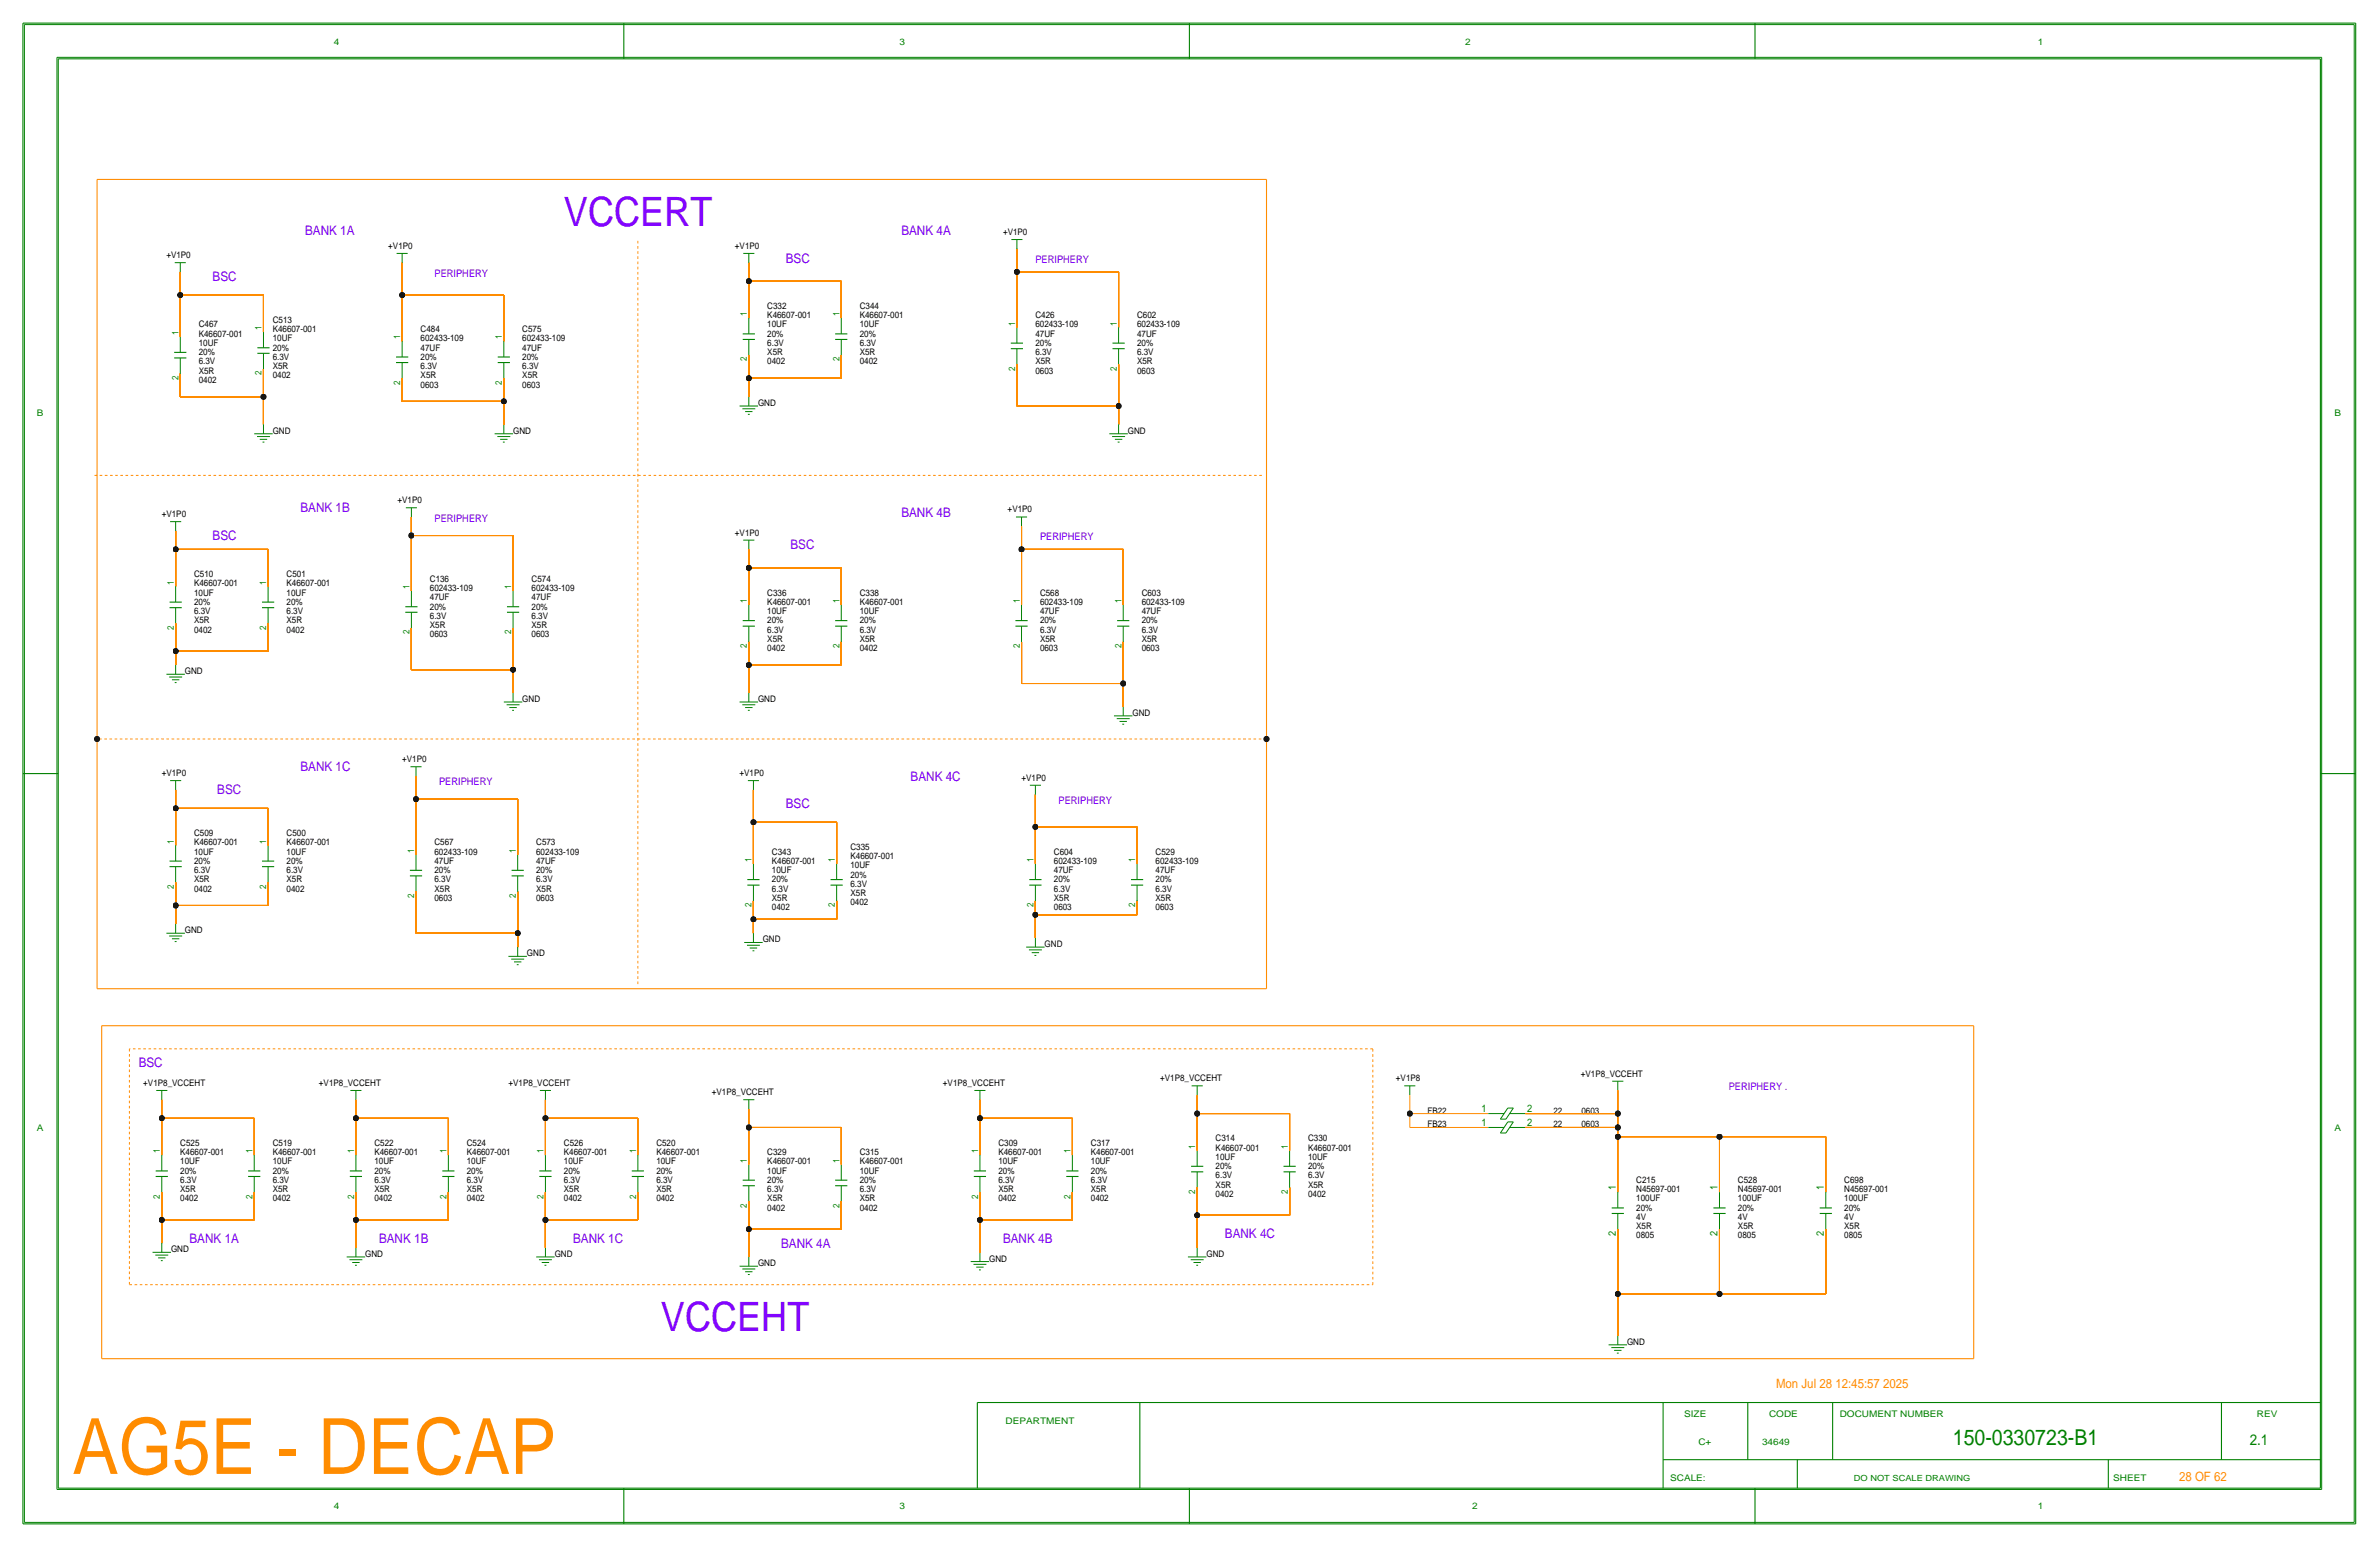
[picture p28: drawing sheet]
<svg xmlns="http://www.w3.org/2000/svg" width="654mm" height="425mm" viewBox="0 0 654 425" stroke-linecap="round" stroke-linejoin="round" font-family="sans-serif">
<defs><g id="words">
<text font-size="21.3" x="19.9" y="404.8">AG5E - DECAP</text>
<g font-size="11.1">
<text x="154.9" y="62">VCCERT</text>
<text x="181.6" y="365.5">VCCEHT</text>
</g>
<text font-size="6" x="536.5" y="397">150-0330723-B1</text>
<text font-size="4.1" x="618.1" y="397">2.1</text>
<g font-size="3.6">
<text x="83.8" y="64.5">BANK 1A</text>
<text x="247.6" y="64.5">BANK 4A</text>
<text x="58.4" y="77.2">BSC</text>
<text x="215.9" y="72.1">BSC</text>
<text x="82.5" y="140.7">BANK 1B</text>
<text x="247.6" y="142">BANK 4B</text>
<text x="58.4" y="148.3">BSC</text>
<text x="217.2" y="150.9">BSC</text>
<text x="82.5" y="211.8">BANK 1C</text>
<text x="250.2" y="214.4">BANK 4C</text>
<text x="59.7" y="218.2">BSC</text>
<text x="215.9" y="222">BSC</text>
<text x="38.1" y="293.1">BSC</text>
<text x="52.1" y="341.4">BANK 1A</text>
<text x="104.1" y="341.4">BANK 1B</text>
<text x="157.5" y="341.4">BANK 1C</text>
<text x="275.6" y="341.4">BANK 4B</text>
<text x="336.5" y="340.1">BANK 4C</text>
<text x="214.6" y="342.6">BANK 4A</text>
</g>
<g font-size="3.5">
<text x="488" y="381.3">Mon Jul 28 12:45:57 2025</text>
<text x="598.7" y="406.8">28 OF 62</text>
</g>
<g font-size="2.9">
<text x="119.4" y="75.9">PERIPHERY</text>
<text x="284.5" y="72.1">PERIPHERY</text>
<text x="119.4" y="143.3">PERIPHERY</text>
<text x="285.8" y="148.3">PERIPHERY</text>
<text x="120.6" y="215.6">PERIPHERY</text>
<text x="290.8" y="220.7">PERIPHERY</text>
<text x="475" y="299.5">PERIPHERY .</text>
<text x="407" y="305.3">1</text>
<text x="419.6" y="305.3">2</text>
<text x="407" y="309.1">1</text>
<text x="419.6" y="309.1">2</text>
<text x="444" y="326.9" transform="rotate(-90 444 326.9)">1</text>
<text x="471.9" y="326.9" transform="rotate(-90 471.9 326.9)">1</text>
<text x="501.1" y="326.9" transform="rotate(-90 501.1 326.9)">1</text>
<text x="444" y="339.5" transform="rotate(-90 444 339.5)">2</text>
<text x="471.9" y="339.5" transform="rotate(-90 471.9 339.5)">2</text>
<text x="501.1" y="339.5" transform="rotate(-90 501.1 339.5)">2</text>
</g>
<g font-size="2.5" fill="#008000">
<text x="91.7" y="12.2">4</text>
<text x="110" y="93.2" transform="rotate(-90 110 93.2)">1</text>
<text x="49" y="104.4" transform="rotate(-90 49 104.4)">2</text>
<text x="71.9" y="103.1" transform="rotate(-90 71.9 103.1)">2</text>
<text x="110" y="105.6" transform="rotate(-90 110 105.6)">2</text>
<text x="137.9" y="105.6" transform="rotate(-90 137.9 105.6)">2</text>
<text x="112.5" y="161.8" transform="rotate(-90 112.5 161.8)">1</text>
<text x="140.5" y="161.8" transform="rotate(-90 140.5 161.8)">1</text>
<text x="47.8" y="172.9" transform="rotate(-90 47.8 172.9)">2</text>
<text x="73.2" y="172.9" transform="rotate(-90 73.2 172.9)">2</text>
<text x="112.5" y="174.2" transform="rotate(-90 112.5 174.2)">2</text>
<text x="140.5" y="174.2" transform="rotate(-90 140.5 174.2)">2</text>
<text x="205.2" y="178" transform="rotate(-90 205.2 178)">2</text>
<text x="230.6" y="178" transform="rotate(-90 230.6 178)">2</text>
<text x="47.8" y="231.6" transform="rotate(-90 47.8 231.6)">1</text>
<text x="73.2" y="231.6" transform="rotate(-90 73.2 231.6)">1</text>
<text x="113.8" y="234.2" transform="rotate(-90 113.8 234.2)">1</text>
<text x="141.7" y="234.2" transform="rotate(-90 141.7 234.2)">1</text>
<text x="206.5" y="236.7" transform="rotate(-90 206.5 236.7)">1</text>
<text x="229.4" y="236.7" transform="rotate(-90 229.4 236.7)">1</text>
<text x="284" y="236.7" transform="rotate(-90 284 236.7)">1</text>
<text x="311.9" y="236.7" transform="rotate(-90 311.9 236.7)">1</text>
<text x="47.8" y="244.1" transform="rotate(-90 47.8 244.1)">2</text>
<text x="73.2" y="244.1" transform="rotate(-90 73.2 244.1)">2</text>
<text x="113.8" y="246.6" transform="rotate(-90 113.8 246.6)">2</text>
<text x="141.7" y="246.6" transform="rotate(-90 141.7 246.6)">2</text>
<text x="206.5" y="249.1" transform="rotate(-90 206.5 249.1)">2</text>
<text x="229.4" y="249.1" transform="rotate(-90 229.4 249.1)">2</text>
<text x="284" y="249.1" transform="rotate(-90 284 249.1)">2</text>
<text x="311.9" y="249.1" transform="rotate(-90 311.9 249.1)">2</text>
<text x="43.9" y="316.7" transform="rotate(-90 43.9 316.7)">1</text>
<text x="69.3" y="316.7" transform="rotate(-90 69.3 316.7)">1</text>
<text x="97.3" y="316.7" transform="rotate(-90 97.3 316.7)">1</text>
<text x="122.7" y="316.7" transform="rotate(-90 122.7 316.7)">1</text>
<text x="149.4" y="316.7" transform="rotate(-90 149.4 316.7)">1</text>
<text x="174.8" y="316.7" transform="rotate(-90 174.8 316.7)">1</text>
<text x="268.7" y="316.7" transform="rotate(-90 268.7 316.7)">1</text>
<text x="294.1" y="316.7" transform="rotate(-90 294.1 316.7)">1</text>
<text x="328.4" y="315.5" transform="rotate(-90 328.4 315.5)">1</text>
<text x="353.8" y="315.5" transform="rotate(-90 353.8 315.5)">1</text>
<text x="205.2" y="319.3" transform="rotate(-90 205.2 319.3)">1</text>
<text x="230.6" y="319.3" transform="rotate(-90 230.6 319.3)">1</text>
<text x="43.9" y="329.1" transform="rotate(-90 43.9 329.1)">2</text>
<text x="69.3" y="329.1" transform="rotate(-90 69.3 329.1)">2</text>
<text x="97.3" y="329.1" transform="rotate(-90 97.3 329.1)">2</text>
<text x="122.7" y="329.1" transform="rotate(-90 122.7 329.1)">2</text>
<text x="149.4" y="329.1" transform="rotate(-90 149.4 329.1)">2</text>
<text x="174.8" y="329.1" transform="rotate(-90 174.8 329.1)">2</text>
<text x="268.7" y="329.1" transform="rotate(-90 268.7 329.1)">2</text>
<text x="294.1" y="329.1" transform="rotate(-90 294.1 329.1)">2</text>
<text x="328.4" y="327.9" transform="rotate(-90 328.4 327.9)">2</text>
<text x="353.8" y="327.9" transform="rotate(-90 353.8 327.9)">2</text>
<text x="205.2" y="331.7" transform="rotate(-90 205.2 331.7)">2</text>
<text x="230.6" y="331.7" transform="rotate(-90 230.6 331.7)">2</text>
</g>
<g font-size="2.5">
<text x="247.1" y="12.2">3</text>
<text x="402.5" y="12.2">2</text>
<text x="559.9" y="12.2">1</text>
<text x="275.6" y="64.5">+V1P0</text>
<text x="45.7" y="70.9">+V1P0</text>
<text x="106.7" y="68.3">+V1P0</text>
<text x="201.9" y="68.3">+V1P0</text>
<text x="54.6" y="89.9">C467</text>
<text x="74.9" y="88.6">C513</text>
<text x="205.2" y="86.9" transform="rotate(-90 205.2 86.9)">1</text>
<text x="210.8" y="87.4">K46607-001</text>
<text x="210.8" y="89.9">10UF</text>
<text x="210.8" y="84.8">C332</text>
<text x="230.6" y="86.9" transform="rotate(-90 230.6 86.9)">1</text>
<text x="236.2" y="87.4">K46607-001</text>
<text x="236.2" y="84.8">C344</text>
<text x="236.2" y="89.9">10UF</text>
<text x="278.9" y="89.4" transform="rotate(-90 278.9 89.4)">1</text>
<text x="284.5" y="89.9">602433-109</text>
<text x="284.5" y="87.4">C426</text>
<text x="306.8" y="89.4" transform="rotate(-90 306.8 89.4)">1</text>
<text x="312.4" y="87.4">C602</text>
<text x="312.4" y="89.9">602433-109</text>
<text x="49" y="91.9" transform="rotate(-90 49 91.9)">1</text>
<text x="54.6" y="92.5">K46607-001</text>
<text x="54.6" y="95">10UF</text>
<text x="71.9" y="90.7" transform="rotate(-90 71.9 90.7)">1</text>
<text x="74.9" y="91.2">K46607-001</text>
<text x="74.9" y="93.7">10UF</text>
<text x="115.6" y="93.7">602433-109</text>
<text x="115.6" y="91.2">C484</text>
<text x="137.9" y="93.2" transform="rotate(-90 137.9 93.2)">1</text>
<text x="143.5" y="91.2">C575</text>
<text x="143.5" y="93.7">602433-109</text>
<text x="210.8" y="95">6.3V</text>
<text x="210.8" y="92.5">20%</text>
<text x="236.2" y="95">6.3V</text>
<text x="236.2" y="92.5">20%</text>
<text x="284.5" y="92.5">47UF</text>
<text x="284.5" y="95">20%</text>
<text x="312.4" y="92.5">47UF</text>
<text x="312.4" y="95">20%</text>
<text x="54.6" y="100.1">6.3V</text>
<text x="54.6" y="97.5">20%</text>
<text x="74.9" y="101.3">X5R</text>
<text x="74.9" y="98.8">6.3V</text>
<text x="74.9" y="96.3">20%</text>
<text x="115.6" y="101.3">6.3V</text>
<text x="115.6" y="96.3">47UF</text>
<text x="115.6" y="98.8">20%</text>
<text x="143.5" y="101.3">6.3V</text>
<text x="143.5" y="96.3">47UF</text>
<text x="143.5" y="98.8">20%</text>
<text x="205.2" y="99.3" transform="rotate(-90 205.2 99.3)">2</text>
<text x="210.8" y="97.5">X5R</text>
<text x="210.8" y="100.1">0402</text>
<text x="230.6" y="99.3" transform="rotate(-90 230.6 99.3)">2</text>
<text x="236.2" y="97.5">X5R</text>
<text x="236.2" y="100.1">0402</text>
<text x="278.9" y="101.8" transform="rotate(-90 278.9 101.8)">2</text>
<text x="284.5" y="97.5">6.3V</text>
<text x="284.5" y="100.1">X5R</text>
<text x="306.8" y="101.8" transform="rotate(-90 306.8 101.8)">2</text>
<text x="312.4" y="97.5">6.3V</text>
<text x="312.4" y="100.1">X5R</text>
<text x="54.6" y="102.6">X5R</text>
<text x="54.6" y="105.2">0402</text>
<text x="74.9" y="103.9">0402</text>
<text x="115.6" y="103.9">X5R</text>
<text x="115.6" y="106.4">0603</text>
<text x="143.5" y="103.9">X5R</text>
<text x="143.5" y="106.4">0603</text>
<text x="284.5" y="102.6">0603</text>
<text x="312.4" y="102.6">0603</text>
<text x="208.3" y="111.5">GND</text>
<text x="10.2" y="114.3">B</text>
<text x="74.9" y="119.1">GND</text>
<text x="141" y="119.1">GND</text>
<text x="309.9" y="119.1">GND</text>
<text x="641.4" y="114.3">B</text>
<text x="44.5" y="142">+V1P0</text>
<text x="109.2" y="138.2">+V1P0</text>
<text x="276.9" y="140.7">+V1P0</text>
<text x="201.9" y="147.1">+V1P0</text>
<text x="47.8" y="160.5" transform="rotate(-90 47.8 160.5)">1</text>
<text x="53.3" y="161">K46607-001</text>
<text x="53.3" y="158.5">C510</text>
<text x="73.2" y="160.5" transform="rotate(-90 73.2 160.5)">1</text>
<text x="78.7" y="161">K46607-001</text>
<text x="78.7" y="158.5">C501</text>
<text x="118.1" y="159.8">C136</text>
<text x="146" y="159.8">C574</text>
<text x="53.3" y="163.6">10UF</text>
<text x="53.3" y="166.1">20%</text>
<text x="78.7" y="163.6">10UF</text>
<text x="78.7" y="166.1">20%</text>
<text x="118.1" y="164.8">47UF</text>
<text x="118.1" y="162.3">602433-109</text>
<text x="118.1" y="167.4">20%</text>
<text x="146" y="162.3">602433-109</text>
<text x="146" y="164.8">47UF</text>
<text x="146.1" y="167.4">20%</text>
<text x="205.2" y="165.6" transform="rotate(-90 205.2 165.6)">1</text>
<text x="210.8" y="166.1">K46607-001</text>
<text x="210.8" y="163.6">C336</text>
<text x="230.6" y="165.6" transform="rotate(-90 230.6 165.6)">1</text>
<text x="236.2" y="166.1">K46607-001</text>
<text x="236.2" y="163.6">C338</text>
<text x="280.2" y="165.6" transform="rotate(-90 280.2 165.6)">1</text>
<text x="285.8" y="163.6">C568</text>
<text x="285.8" y="166.1">602433-109</text>
<text x="308.1" y="165.6" transform="rotate(-90 308.1 165.6)">1</text>
<text x="313.7" y="166.1">602433-109</text>
<text x="313.7" y="163.6">C603</text>
<text x="53.3" y="171.2">X5R</text>
<text x="53.3" y="173.7">0402</text>
<text x="53.3" y="168.7">6.3V</text>
<text x="78.7" y="171.2">X5R</text>
<text x="78.7" y="173.7">0402</text>
<text x="78.7" y="168.7">6.3V</text>
<text x="118.1" y="169.9">6.3V</text>
<text x="118.1" y="172.5">X5R</text>
<text x="146" y="169.9">6.3V</text>
<text x="146" y="172.5">X5R</text>
<text x="210.8" y="168.7">10UF</text>
<text x="210.8" y="173.7">6.3V</text>
<text x="210.8" y="171.2">20%</text>
<text x="236.2" y="168.7">10UF</text>
<text x="236.2" y="173.7">6.3V</text>
<text x="236.2" y="171.2">20%</text>
<text x="285.7" y="173.7">6.3V</text>
<text x="285.8" y="168.7">47UF</text>
<text x="285.8" y="171.2">20%</text>
<text x="313.7" y="173.7">6.3V</text>
<text x="313.7" y="168.7">47UF</text>
<text x="313.7" y="171.2">20%</text>
<text x="118.1" y="175">0603</text>
<text x="146" y="175">0603</text>
<text x="210.8" y="176.3">X5R</text>
<text x="210.8" y="178.8">0402</text>
<text x="236.2" y="176.3">X5R</text>
<text x="236.2" y="178.8">0402</text>
<text x="280.2" y="178" transform="rotate(-90 280.2 178)">2</text>
<text x="285.8" y="178.8">0603</text>
<text x="285.8" y="176.3">X5R</text>
<text x="308.1" y="178" transform="rotate(-90 308.1 178)">2</text>
<text x="313.7" y="178.8">0603</text>
<text x="313.7" y="176.3">X5R</text>
<text x="50.8" y="185.2">GND</text>
<text x="143.5" y="192.8">GND</text>
<text x="208.3" y="192.8">GND</text>
<text x="311.2" y="196.6">GND</text>
<text x="110.5" y="209.3">+V1P0</text>
<text x="44.5" y="213.1">+V1P0</text>
<text x="203.2" y="213.1">+V1P0</text>
<text x="280.7" y="214.4">+V1P0</text>
<text x="53.3" y="232.2">K46607-001</text>
<text x="53.3" y="229.6">C509</text>
<text x="78.7" y="232.2">K46607-001</text>
<text x="78.7" y="229.6">C500</text>
<text x="119.4" y="232.2">C567</text>
<text x="147.3" y="232.2">C573</text>
<text x="233.7" y="233.4">C335</text>
<text x="53.3" y="234.7">10UF</text>
<text x="53.3" y="239.8">6.3V</text>
<text x="53.3" y="237.2">20%</text>
<text x="78.7" y="234.7">10UF</text>
<text x="78.7" y="239.8">6.3V</text>
<text x="78.7" y="237.2">20%</text>
<text x="119.4" y="234.7">602433-109</text>
<text x="119.4" y="237.2">47UF</text>
<text x="119.4" y="239.8">20%</text>
<text x="147.3" y="234.7">602433-109</text>
<text x="147.3" y="237.2">47UF</text>
<text x="147.3" y="239.8">20%</text>
<text x="212.1" y="237.2">K46607-001</text>
<text x="212.1" y="239.8">10UF</text>
<text x="212.1" y="234.7">C343</text>
<text x="233.7" y="236">K46607-001</text>
<text x="233.7" y="238.5">10UF</text>
<text x="289.6" y="237.2">602433-109</text>
<text x="289.6" y="239.8">47UF</text>
<text x="289.6" y="234.7">C604</text>
<text x="317.5" y="237.2">602433-109</text>
<text x="317.5" y="239.8">47UF</text>
<text x="317.5" y="234.7">C529</text>
<text x="53.3" y="242.3">X5R</text>
<text x="53.3" y="244.9">0402</text>
<text x="78.7" y="242.3">X5R</text>
<text x="78.7" y="244.9">0402</text>
<text x="119.4" y="242.3">6.3V</text>
<text x="119.4" y="244.9">X5R</text>
<text x="147.3" y="242.3">6.3V</text>
<text x="147.3" y="244.9">X5R</text>
<text x="212.1" y="244.9">6.3V</text>
<text x="212.1" y="242.3">20%</text>
<text x="233.7" y="243.6">6.3V</text>
<text x="233.7" y="241">20%</text>
<text x="289.6" y="242.3">20%</text>
<text x="289.6" y="244.9">6.3V</text>
<text x="317.5" y="244.9">6.3V</text>
<text x="317.5" y="242.3">20%</text>
<text x="119.4" y="247.4">0603</text>
<text x="147.3" y="247.4">0603</text>
<text x="212.1" y="247.4">X5R</text>
<text x="212.1" y="249.9">0402</text>
<text x="233.7" y="246.1">X5R</text>
<text x="233.7" y="248.7">0402</text>
<text x="289.6" y="249.9">0603</text>
<text x="289.6" y="247.4">X5R</text>
<text x="317.5" y="249.9">0603</text>
<text x="317.5" y="247.4">X5R</text>
<text x="50.8" y="256.3">GND</text>
<text x="144.8" y="262.6">GND</text>
<text x="209.6" y="258.8">GND</text>
<text x="287" y="260.1">GND</text>
<text x="39.4" y="298.2">+V1P8_VCCEHT</text>
<text x="87.6" y="298.2">+V1P8_VCCEHT</text>
<text x="139.7" y="298.2">+V1P8_VCCEHT</text>
<text x="259.1" y="298.2">+V1P8_VCCEHT</text>
<text x="318.8" y="296.9">+V1P8_VCCEHT</text>
<text x="383.5" y="296.9">+V1P8</text>
<text x="434.3" y="295.7">+V1P8_VCCEHT</text>
<text x="195.6" y="300.7">+V1P8_VCCEHT</text>
<text x="392.2" y="305.8">FB22</text>
<text x="426.8" y="305.8">22</text>
<text x="434.5" y="305.8">0603</text>
<text x="10.2" y="310.6">A</text>
<text x="392.2" y="309.6">FB23</text>
<text x="426.8" y="309.6">22</text>
<text x="434.5" y="309.6">0603</text>
<text x="641.4" y="310.6">A</text>
<text x="49.5" y="317.2">K46607-001</text>
<text x="49.5" y="314.7">C525</text>
<text x="74.9" y="317.2">K46607-001</text>
<text x="74.9" y="314.7">C519</text>
<text x="102.9" y="317.2">K46607-001</text>
<text x="102.9" y="314.7">C522</text>
<text x="128.3" y="317.2">K46607-001</text>
<text x="128.3" y="314.7">C524</text>
<text x="154.9" y="317.2">K46607-001</text>
<text x="154.9" y="314.7">C526</text>
<text x="180.3" y="317.2">K46607-001</text>
<text x="180.3" y="314.7">C520</text>
<text x="210.8" y="317.2">C329</text>
<text x="236.2" y="317.2">C315</text>
<text x="274.3" y="317.2">K46607-001</text>
<text x="274.3" y="314.7">C309</text>
<text x="299.7" y="317.2">K46607-001</text>
<text x="299.7" y="314.7">C317</text>
<text x="334" y="316">K46607-001</text>
<text x="334" y="313.4">C314</text>
<text x="359.4" y="316">K46607-001</text>
<text x="359.4" y="313.4">C330</text>
<text x="49.5" y="319.8">10UF</text>
<text x="49.5" y="322.3">20%</text>
<text x="74.9" y="319.8">10UF</text>
<text x="74.9" y="322.3">20%</text>
<text x="102.9" y="319.8">10UF</text>
<text x="102.9" y="322.3">20%</text>
<text x="128.3" y="319.8">10UF</text>
<text x="128.3" y="322.3">20%</text>
<text x="154.9" y="319.8">10UF</text>
<text x="154.9" y="322.3">20%</text>
<text x="180.3" y="319.8">10UF</text>
<text x="180.3" y="322.3">20%</text>
<text x="210.8" y="319.8">K46607-001</text>
<text x="210.8" y="322.3">10UF</text>
<text x="236.2" y="319.8">K46607-001</text>
<text x="236.2" y="322.3">10UF</text>
<text x="274.3" y="319.8">10UF</text>
<text x="274.3" y="322.3">20%</text>
<text x="299.7" y="319.8">10UF</text>
<text x="299.7" y="322.3">20%</text>
<text x="334" y="318.5">10UF</text>
<text x="334" y="323.6">6.3V</text>
<text x="334" y="321.1">20%</text>
<text x="359.4" y="318.5">10UF</text>
<text x="359.4" y="323.6">6.3V</text>
<text x="359.4" y="321.1">20%</text>
<text x="49.5" y="327.4">X5R</text>
<text x="49.5" y="329.9">0402</text>
<text x="49.5" y="324.9">6.3V</text>
<text x="74.9" y="327.4">X5R</text>
<text x="74.9" y="329.9">0402</text>
<text x="74.9" y="324.9">6.3V</text>
<text x="102.9" y="327.4">X5R</text>
<text x="102.9" y="329.9">0402</text>
<text x="102.9" y="324.9">6.3V</text>
<text x="128.3" y="327.4">X5R</text>
<text x="128.3" y="329.9">0402</text>
<text x="128.3" y="324.9">6.3V</text>
<text x="154.9" y="327.4">X5R</text>
<text x="154.9" y="329.9">0402</text>
<text x="154.9" y="324.9">6.3V</text>
<text x="180.3" y="327.4">X5R</text>
<text x="180.3" y="329.9">0402</text>
<text x="180.3" y="324.9">6.3V</text>
<text x="210.8" y="329.9">X5R</text>
<text x="210.8" y="327.4">6.3V</text>
<text x="210.8" y="324.9">20%</text>
<text x="236.2" y="329.9">X5R</text>
<text x="236.2" y="327.4">6.3V</text>
<text x="236.2" y="324.9">20%</text>
<text x="274.3" y="327.4">X5R</text>
<text x="274.3" y="329.9">0402</text>
<text x="274.3" y="324.9">6.3V</text>
<text x="299.7" y="327.4">X5R</text>
<text x="299.7" y="329.9">0402</text>
<text x="299.7" y="324.9">6.3V</text>
<text x="334" y="326.1">X5R</text>
<text x="334" y="328.7">0402</text>
<text x="359.4" y="326.1">X5R</text>
<text x="359.4" y="328.7">0402</text>
<text x="449.6" y="327.4">N45697-001</text>
<text x="449.6" y="329.9">100UF</text>
<text x="449.6" y="324.9">C215</text>
<text x="477.5" y="327.4">N45697-001</text>
<text x="477.5" y="329.9">100UF</text>
<text x="477.5" y="324.9">C528</text>
<text x="506.7" y="327.4">N45697-001</text>
<text x="506.7" y="329.9">100UF</text>
<text x="506.7" y="324.9">C698</text>
<text x="210.8" y="332.5">0402</text>
<text x="236.2" y="332.5">0402</text>
<text x="449.6" y="332.5">20%</text>
<text x="449.6" y="335">4V</text>
<text x="477.5" y="332.5">20%</text>
<text x="477.5" y="335">4V</text>
<text x="506.7" y="332.5">20%</text>
<text x="506.7" y="335">4V</text>
<text x="449.6" y="340.1">0805</text>
<text x="449.6" y="337.6">X5R</text>
<text x="477.5" y="340.1">0805</text>
<text x="477.5" y="337.6">X5R</text>
<text x="506.7" y="340.1">0805</text>
<text x="506.7" y="337.6">X5R</text>
<text x="47" y="343.9">GND</text>
<text x="100.3" y="345.2">GND</text>
<text x="152.4" y="345.2">GND</text>
<text x="208.3" y="347.7">GND</text>
<text x="271.8" y="346.5">GND</text>
<text x="331.5" y="345.2">GND</text>
<text x="447" y="369.3">GND</text>
<text x="462.7" y="389.1">SIZE</text>
<text x="486.1" y="389.1">CODE</text>
<text x="505.5" y="389.1">DOCUMENT NUMBER</text>
<text x="620.1" y="389.1">REV</text>
<text x="276.3" y="391.1">DEPARTMENT</text>
<text x="466.6" y="397">C+</text>
<text x="484.1" y="397">34649</text>
<text x="458.9" y="406.8">SCALE:</text>
<text x="580.6" y="406.8">SHEET</text>
<text x="91.7" y="414.5">4</text>
<text x="247.1" y="414.5">3</text>
<text x="404.5" y="414.5">2</text>
<text x="559.9" y="414.5">1</text>
</g>
<text font-size="2.3" x="509.4" y="406.8">DO NOT SCALE DRAWING</text>
</g></defs>
<!-- layer: Print Layer -->
<g fill="none" stroke="#000" stroke-width=".3">
<path d="M6.3 6.3h640.9zM6.3 6.3v412.2zM16 16.2h621.5zM16 16.2v392.5zM171.4 6.3v9.9zM326.8 6.3v9.9zM482.2 6.3v9.9zM637.5 16.2v392.5zM647.2 6.3v412.2zM26.7 49.3h321.3zM26.7 49.3v153.6zM348 49.3v153.6z"/>
<path d="M47.9 96.8h3.3zM47.9 98.3h3.3zM70.7 95.5h3.4zM70.7 97h3.4zM108.8 98h3.4zM108.8 99.6h3.4zM136.8 98h3.3zM136.8 99.6h3.3zM204.1 91.7h3.3zM204.1 93.2h3.3zM229.5 91.7h3.3zM229.5 93.2h3.3z"/>
<path d="M277.7 94.2h3.4zM277.7 95.8h3.4zM305.7 94.2h3.3zM305.7 95.8h3.3zM46.6 165.4h3.3zM46.6 166.9h3.3zM72 165.4h3.3zM72 166.9h3.3zM111.4 166.6h3.3zM111.4 168.1h3.3zM139.3 166.6h3.3zM139.3 168.1h3.3z"/>
<path d="M204.1 170.4h3.3zM204.1 172h3.3zM229.5 170.4h3.3zM229.5 172h3.3zM279 170.4h3.3zM279 172h3.3zM306.9 170.4h3.4zM306.9 172h3.4zM6.3 212.4h9.7zM26.7 202.9v68.6zM348 202.9v68.6zM637.5 212.4h9.7z"/>
<path d="M46.6 236.5h3.3zM46.6 238h3.3zM72 236.5h3.3zM72 238h3.3zM112.6 239h3.4zM140.6 239h3.3zM112.6 240.5h3.4zM140.6 240.5h3.3zM205.3 241.6h3.4zM205.3 243.1h3.4zM228.2 241.6h3.3zM228.2 243.1h3.3z"/>
<path d="M282.8 241.6h3.4zM282.8 243.1h3.4zM310.7 241.6h3.4zM310.7 243.1h3.4zM26.7 271.5h321.3zM27.9 281.7h514.4zM27.9 281.7v91.4zM542.3 281.7v91.4zM42.8 321.6h3.3zM42.8 323.1h3.3zM68.2 321.6h3.3zM68.2 323.1h3.3z"/>
<path d="M96.1 321.6h3.4zM96.1 323.1h3.4zM121.5 321.6h3.4zM121.5 323.1h3.4zM148.2 321.6h3.3zM148.2 323.1h3.3zM173.6 321.6h3.3zM173.6 323.1h3.3zM204.1 324.1h3.3zM204.1 325.6h3.3zM229.5 324.1h3.3zM229.5 325.6h3.3z"/>
<path d="M267.6 321.6h3.3zM267.6 323.1h3.3zM293 321.6h3.3zM293 323.1h3.3zM327.3 320.3h3.3zM327.3 321.8h3.3zM352.7 320.3h3.3zM352.7 321.8h3.3zM442.8 331.7h3.4zM442.8 333.2h3.4zM470.8 331.7h3.3zM470.8 333.2h3.3z"/>
<path d="M500 331.7h3.3zM500 333.2h3.3zM27.9 373.1h514.4zM268.5 385.2v23.5zM268.5 385.2h369zM313.2 385.2v23.5zM456.9 385.2v23.5zM480.2 385.2v15.7zM503.5 385.2v15.7zM610.4 385.2v15.7zM6.3 418.5h640.9zM16 408.7h621.5z"/>
<path d="M171.4 408.7v9.8zM326.8 408.7v9.8zM456.9 400.9h180.6zM482.2 408.7v9.8zM493.8 400.9v7.8zM579.3 400.9v7.8z"/>
</g>
<path d="M346.7 130.6h-321.3M348 202.9h-321.3M175.3 270.3v-204.5M35.6 288v64.8M377.2 288h-341.6M35.6 352.8h341.6M377.2 352.8v-64.8" fill="none" stroke="#000" stroke-width=".27" stroke-dasharray=".7" stroke-linecap="butt"/>
<g fill="none" stroke="#000" stroke-width=".27">
<path d="M6.7 6.8h640.1zM6.7 6.8v411.3zM15.6 15.7h622.3zM15.6 15.7v393.3zM637.9 15.7v393.3zM646.8 6.8v411.3zM48 72.1h3.1zM49.5 74.7v6.3zM49.5 72.1v2.6zM109 69.6h3zM110.5 69.6v2.5zM110.5 72.1v8.9z"/>
<path d="M204.2 69.6h3.1zM205.7 69.6v2.5zM205.7 77.2h25.4zM205.7 72.1v5.1zM205.7 77.2v10.2zM231.1 77.2v10.2zM277.9 65.8h3zM279.4 65.8v2.5zM279.4 74.7h27.9zM279.4 68.3v6.4zM279.4 74.7v15.2zM307.3 74.7v15.2z"/>
<path d="M49.5 81h22.9zM49.5 81v11.5zM49.5 98.3v4.3zM49.5 92.5v4.3zM72.4 81v10.2zM72.4 97v4.3zM72.4 91.2v4.3zM110.5 99.6v4.3zM110.5 93.7v4.3zM110.5 81h27.9zM110.5 81v12.7zM138.4 81v12.7z"/>
<path d="M138.4 99.6v4.3zM138.4 93.7v4.3zM205.7 93.2v4.3zM205.7 87.4v4.3zM205.7 97.5v6.4zM231.1 93.2v4.3zM231.1 87.4v4.3zM231.1 97.5v6.4zM279.4 95.8v4.3zM279.4 89.9v4.3zM307.3 95.8v4.3zM307.3 89.9v4.3z"/>
<path d="M49.5 109h22.9zM49.5 102.6v6.4zM69.8 119.1h5.1zM70.6 119.9h3.6zM72.4 101.3v7.7zM72.4 109v7.6zM72.4 116.6v2.5zM110.5 110.2h27.9zM110.5 103.9v6.3zM135.9 119.1h5.1zM136.7 119.9h3.5zM138.4 116.6v2.5z"/>
<path d="M138.4 103.9v6.3zM138.4 110.2v6.4zM203.2 111.5h5.1zM204 112.3h3.5zM204.7 113h2.1zM205.5 113.8h.5zM205.7 109v2.5zM205.7 103.9h25.4zM205.7 103.9v5.1zM279.4 111.5h27.9zM279.4 100.1v11.4zM304.8 119.1h5.1z"/>
<path d="M305.6 119.9h3.5zM307.3 116.6v2.5zM307.3 100.1v11.4zM307.3 111.5v5.1zM71.4 120.6h2zM72.1 121.4h.5zM111.5 139.4h3.1zM113 139.4v2.6zM137.4 120.6h2zM138.2 121.4h.5zM306.3 120.6h2.1zM307.1 121.4h.5z"/>
<path d="M46.7 143.3h3.1zM48.3 150.9h25.4zM48.3 145.8v5.1zM48.3 150.9v10.1zM48.3 143.3v2.5zM73.7 150.9v10.1zM113 147.1h28zM113 142v5.1zM113 147.1v15.2zM141 147.1v15.2zM204.2 148.3h3.1zM205.7 148.3v2.6z"/>
<path d="M205.7 156h25.4zM205.7 150.9v5.1zM205.7 156v10.1zM231.1 156v10.1zM279.1 142h3.1zM280.7 144.5v6.4zM280.7 150.9h27.9zM280.7 150.9v15.2zM280.7 142v2.5zM308.6 150.9v15.2zM48.3 178.8h25.4zM48.3 171.2v7.6z"/>
<path d="M48.3 178.8v3.8zM48.3 166.9v4.3zM48.3 161v4.4zM73.7 171.2v7.6zM73.7 166.9v4.3zM73.7 161v4.4zM113 172.5v11.4zM113 168.1v4.4zM113 162.3v4.3zM141 172.5v11.4zM141 168.1v4.4zM141 162.3v4.3z"/>
<path d="M205.7 172v4.3zM205.7 166.1v4.3zM205.7 176.3v6.3zM231.1 172v4.3zM231.1 166.1v4.3zM231.1 176.3v6.3zM280.7 172v4.3zM280.7 166.1v4.3zM280.7 176.3v11.4zM308.6 172v4.3zM308.6 166.1v4.3zM308.6 176.3v11.4z"/>
<path d="M45.7 185.2h5.1zM46.5 185.9h3.5zM47.2 186.7h2.1zM48 187.5h.5zM48.3 182.6v2.6zM113 183.9h28zM138.4 192.8h5.1zM139.2 193.5h3.5zM140 194.3h2zM140.7 195.1h.5zM141 183.9v6.3zM141 190.2v2.6z"/>
<path d="M203.2 192.8h5.1zM204 193.5h3.5zM204.7 194.3h2.1zM205.5 195.1h.5zM205.7 190.2v2.6zM205.7 182.6h25.4zM205.7 182.6v7.6zM280.7 187.7h27.9zM306.1 196.6h5zM306.8 197.4h3.6zM307.6 198.1h2zM308.4 198.9h.5z"/>
<path d="M308.6 194.1v2.5zM308.6 187.7v6.4zM46.7 214.4h3.1zM48.3 216.9v5.1zM48.3 214.4v2.5zM112.8 210.6h3zM114.3 210.6v2.5zM114.3 219.5h27.9zM114.3 213.1v6.4zM114.3 219.5v15.2zM142.2 219.5v15.2zM205.5 214.4h3z"/>
<path d="M207 216.9v8.9zM207 214.4v2.5zM283 215.6h3zM284.5 215.6v2.6zM284.5 218.2v8.9zM48.3 222h25.4zM48.3 222v10.2zM48.3 238v4.3zM48.3 232.2v4.3zM73.7 222v10.2zM73.7 238v4.3zM73.7 232.2v4.3z"/>
<path d="M114.3 234.7v4.3zM142.2 234.7v4.3zM207 237.2v4.4zM207 225.8h22.9zM207 225.8v11.4zM229.9 237.2v4.4zM229.9 225.8v11.4zM284.5 237.2v4.4zM284.5 227.1h27.9zM284.5 227.1v10.1zM312.4 237.2v4.4zM312.4 227.1v10.1z"/>
<path d="M45.7 256.3h5.1zM46.5 257h3.5zM47.2 257.8h2.1zM48 258.6h.5zM48.3 248.7h25.4zM48.3 242.3v6.4zM48.3 248.7v5zM48.3 253.7v2.6zM73.7 242.3v6.4zM114.3 240.5v4.4zM114.3 256.3h27.9zM114.3 244.9v11.4z"/>
<path d="M142.2 240.5v4.4zM142.2 244.9v11.4zM142.2 256.3v3.8zM204.5 258.8h5zM205.2 259.6h3.6zM207 243.1v4.3zM207 256.3v2.5zM207 252.5h22.9zM207 247.4v5.1zM207 252.5v3.8zM229.9 243.1v4.3zM229.9 247.4v5.1z"/>
<path d="M284.5 243.1v4.3zM284.5 257.6v2.5zM284.5 251.2h27.9zM284.5 247.4v3.8zM284.5 251.2v6.4zM312.4 243.1v4.3zM312.4 247.4v3.8zM139.7 262.6h5.1zM140.5 263.4h3.5zM141.2 264.2h2.1zM142 264.9h.5zM142.2 260.1v2.5z"/>
<path d="M206 260.3h2zM206.8 261.1h.5zM281.9 260.1h5.1zM282.7 260.9h3.6zM283.5 261.6h2zM284.2 262.4h.5zM42.9 299.5h3.1zM44.4 299.5v2.5zM96.3 299.5h3zM97.8 299.5v2.5zM148.3 299.5h3.1zM149.9 299.5v2.5z"/>
<path d="M267.7 299.5h3.1zM269.2 299.5v2.5zM327.4 298.2h3.1zM328.9 298.2v2.5zM385.8 298.2h3.1zM387.4 298.2v2.5zM443 296.9h3zM444.5 299.5v6.3zM444.5 296.9v2.6zM44.4 317.2v4.4zM44.4 302v5.1zM44.4 307.1h25.4z"/>
<path d="M44.4 307.1v10.1zM69.8 317.2v4.4zM69.8 307.1v10.1zM97.8 317.2v4.4zM97.8 307.1h25.4zM97.8 302v5.1zM97.8 307.1v10.1zM123.2 317.2v4.4zM123.2 307.1v10.1zM149.9 302v5.1zM149.9 307.1h25.4zM149.9 307.1v10.1z"/>
<path d="M149.9 317.2v4.4zM175.3 307.1v10.1zM175.3 317.2v4.4zM204.2 302h3.1zM205.7 302v2.5zM205.7 319.8v4.3zM205.7 309.6h25.4zM205.7 304.5v5.1zM205.7 309.6v10.2zM231.1 319.8v4.3zM231.1 309.6v10.2zM269.2 317.2v4.4z"/>
<path d="M269.2 302v5.1zM269.2 307.1h25.4zM269.2 307.1v10.1zM294.6 317.2v4.4zM294.6 307.1v10.1zM328.9 316v4.3zM328.9 300.7v5.1zM328.9 305.8h25.4zM328.9 305.8v10.2zM354.3 316v4.3zM354.3 305.8v10.2zM387.3 309.6h21.6z"/>
<path d="M387.3 305.8v3.8zM387.3 300.7v5.1zM387.3 305.8h21.6zM408.9 305.8h4.4zM408.9 309.6h4.4zM412.2 307.3h1.6zM412.2 311.1h1.6zM414.3 304.3h1.5zM414.3 304.3l-2.1 3zM414.3 308.1h1.5zM414.3 308.1l-2.1 3zM414.8 305.8h4.3z"/>
<path d="M414.8 309.6h4.3zM415.8 304.3l-2 3zM415.8 308.1l-2 3zM419.1 309.6h25.4zM419.1 305.8h25.4zM444.5 312.2h27.9zM444.5 309.6v2.6zM444.5 312.2v15.2zM444.5 305.8v3.8zM472.4 312.2h29.2zM472.4 312.2v15.2zM501.6 312.2v15.2z"/>
<path d="M44.4 323.1v4.3zM44.4 335h25.4zM44.4 327.4v7.6zM44.4 335v6.4zM69.8 323.1v4.3zM69.8 327.4v7.6zM97.8 323.1v4.3zM97.8 335h25.4zM97.8 327.4v7.6zM97.8 335v7.6zM123.2 323.1v4.3zM123.2 327.4v7.6z"/>
<path d="M149.9 335h25.4zM149.9 327.4v7.6zM149.9 335v7.6zM149.9 323.1v4.3zM175.3 327.4v7.6zM175.3 323.1v4.3zM205.7 325.6v4.3zM205.7 337.6h25.4zM205.7 329.9v7.7zM205.7 337.6v7.6zM231.1 325.6v4.3zM231.1 329.9v7.7z"/>
<path d="M269.2 323.1v4.3zM269.2 335h25.4zM269.2 327.4v7.6zM269.2 335v8.9zM294.6 323.1v4.3zM294.6 327.4v7.6zM328.9 321.8v4.3zM328.9 333.8h25.4zM328.9 326.1v7.7zM328.9 333.8v8.8zM354.3 321.8v4.3zM354.3 326.1v7.7z"/>
<path d="M444.5 333.2v4.4zM444.5 327.4v4.3zM444.5 337.6v17.7zM472.4 337.6v17.7zM472.4 333.2v4.4zM472.4 327.4v4.3zM501.6 333.2v4.4zM501.6 327.4v4.3zM501.6 337.6v17.7zM41.9 343.9h5.1zM42.7 344.7h3.5zM43.4 345.4h2.1z"/>
<path d="M44.2 346.2h.5zM44.4 341.4v2.5zM95.2 345.2h5.1zM96 345.9h3.6zM96.8 346.7h2zM97.5 347.5h.5zM97.8 342.6v2.6zM147.3 345.2h5.1zM148.1 345.9h3.5zM148.8 346.7h2.1zM149.6 347.5h.5zM149.9 342.6v2.6z"/>
<path d="M203.2 347.7h5.1zM204 348.5h3.5zM204.7 349.2h2.1zM205.5 350h.5zM205.7 345.2v2.5zM266.7 346.5h5.1zM267.5 347.2h3.5zM268.2 348h2.1zM269 348.7h.5zM269.2 343.9v2.6zM326.4 345.2h5.1zM327.2 345.9h3.5z"/>
<path d="M327.9 346.7h2zM328.7 347.5h.5zM328.9 342.6v2.6zM444.5 355.3h27.9zM444.5 355.3v11.5zM472.4 355.3h29.2zM442 369.3h5zM442.7 370.1h3.6zM443.5 370.8h2zM444.2 371.6h.6zM444.5 366.8v2.5zM6.7 418.1h640.1z"/>
<path d="M15.6 409h622.3z"/>
</g>
<g fill="#000" stroke="#000" stroke-width=".27">
<circle cx="205.7" cy="77.2" r=".71"/>
<circle cx="279.4" cy="74.7" r=".71"/>
<circle cx="49.5" cy="81" r=".71"/>
<circle cx="110.5" cy="81" r=".71"/>
<circle cx="72.4" cy="109" r=".71"/>
<circle cx="138.4" cy="110.2" r=".71"/>
<circle cx="205.7" cy="103.9" r=".71"/>
<circle cx="307.3" cy="111.5" r=".71"/>
<circle cx="48.3" cy="150.9" r=".71"/>
<circle cx="113" cy="147.1" r=".71"/>
<circle cx="205.7" cy="156" r=".71"/>
<circle cx="280.7" cy="150.9" r=".71"/>
<circle cx="48.3" cy="178.8" r=".71"/>
<circle cx="141" cy="183.9" r=".71"/>
<circle cx="205.7" cy="182.6" r=".71"/>
<circle cx="308.6" cy="187.7" r=".71"/>
<circle cx="26.7" cy="202.9" r=".71"/>
<circle cx="114.3" cy="219.5" r=".71"/>
<circle cx="348" cy="202.9" r=".71"/>
<circle cx="48.3" cy="222" r=".71"/>
<circle cx="207" cy="225.8" r=".71"/>
<circle cx="284.5" cy="227.1" r=".71"/>
<circle cx="48.3" cy="248.7" r=".71"/>
<circle cx="142.2" cy="256.3" r=".71"/>
<circle cx="207" cy="252.5" r=".71"/>
<circle cx="284.5" cy="251.2" r=".71"/>
<circle cx="44.5" cy="307.1" r=".71"/>
<circle cx="97.8" cy="307.1" r=".71"/>
<circle cx="149.9" cy="307.1" r=".71"/>
<circle cx="205.7" cy="309.6" r=".71"/>
<circle cx="269.2" cy="307.1" r=".71"/>
<circle cx="328.9" cy="305.8" r=".71"/>
<circle cx="387.4" cy="305.8" r=".71"/>
<circle cx="444.5" cy="312.2" r=".71"/>
<circle cx="444.5" cy="309.6" r=".71"/>
<circle cx="444.5" cy="305.8" r=".71"/>
<circle cx="472.4" cy="312.2" r=".71"/>
<circle cx="44.5" cy="335" r=".71"/>
<circle cx="97.8" cy="335" r=".71"/>
<circle cx="149.9" cy="335" r=".71"/>
<circle cx="205.7" cy="337.6" r=".71"/>
<circle cx="269.2" cy="335" r=".71"/>
<circle cx="328.9" cy="333.8" r=".71"/>
<circle cx="444.5" cy="355.3" r=".71"/>
<circle cx="472.4" cy="355.3" r=".71"/>
</g>
<!-- layer: Nets -->
<g fill="none" stroke="#ff8c00" stroke-width=".27">
<path d="M49.5 74.7v6.3zM110.5 72.1v8.9zM205.7 77.2v10.2zM205.7 72.1v5.1zM205.7 77.2h25.4zM231.1 77.2v10.2zM279.4 74.7v15.2zM279.4 68.3v6.4zM279.4 74.7h27.9zM307.3 74.7v15.2zM49.5 81v11.5zM49.5 81h22.9z"/>
<path d="M72.4 81v10.2zM110.5 81v12.7zM110.5 81h27.9zM138.4 81v12.7zM205.7 97.5v6.4zM231.1 97.5v6.4zM49.5 102.6v6.4zM49.5 109h22.9zM72.4 109v7.6zM72.4 101.3v7.7zM110.5 103.9v6.3zM110.5 110.2h27.9z"/>
<path d="M138.4 110.2v6.4zM138.4 103.9v6.3zM205.7 103.9v5.1zM205.7 103.9h25.4zM279.4 100.1v11.4zM279.4 111.5h27.9zM307.3 111.5v5.1zM307.3 100.1v11.4zM48.3 150.9v10.1zM48.3 145.8v5.1zM48.3 150.9h25.4zM73.7 150.9v10.1z"/>
<path d="M113 147.1v15.2zM113 142v5.1zM113 147.1h28zM141 147.1v15.2zM205.7 156v10.1zM205.7 150.9v5.1zM205.7 156h25.4zM231.1 156v10.1zM280.7 150.9v15.2zM280.7 150.9h27.9zM280.7 144.5v6.4zM308.6 150.9v15.2z"/>
<path d="M48.3 178.8v3.8zM48.3 171.2v7.6zM48.3 178.8h25.4zM73.7 171.2v7.6zM113 172.5v11.4zM141 172.5v11.4zM205.7 176.3v6.3zM231.1 176.3v6.3zM280.7 176.3v11.4zM308.6 176.3v11.4zM113 183.9h28zM141 183.9v6.3z"/>
<path d="M205.7 182.6v7.6zM205.7 182.6h25.4zM280.7 187.7h27.9zM308.6 187.7v6.4zM48.3 216.9v5.1zM114.3 219.5v15.2zM114.3 213.1v6.4zM114.3 219.5h27.9zM142.2 219.5v15.2zM207 216.9v8.9zM284.5 218.2v8.9zM48.3 222v10.2z"/>
<path d="M48.3 222h25.4zM73.7 222v10.2zM207 225.8v11.4zM207 225.8h22.9zM229.9 225.8v11.4zM284.5 227.1v10.1zM284.5 227.1h27.9zM312.4 227.1v10.1zM48.3 248.7v5zM48.3 242.3v6.4zM48.3 248.7h25.4zM73.7 242.3v6.4z"/>
<path d="M114.3 244.9v11.4zM114.3 256.3h27.9zM142.2 256.3v3.8zM142.2 244.9v11.4zM207 252.5v3.8zM207 247.4v5.1zM207 252.5h22.9zM229.9 247.4v5.1zM284.5 251.2v6.4zM284.5 247.4v3.8zM284.5 251.2h27.9zM312.4 247.4v3.8z"/>
<path d="M444.5 299.5v6.3zM44.4 307.1v10.1zM44.4 307.1h25.4zM44.4 302v5.1zM69.8 307.1v10.1zM97.8 307.1v10.1zM97.8 302v5.1zM97.8 307.1h25.4zM123.2 307.1v10.1zM149.9 307.1v10.1zM149.9 307.1h25.4zM149.9 302v5.1z"/>
<path d="M175.3 307.1v10.1zM205.7 309.6v10.2zM205.7 304.5v5.1zM205.7 309.6h25.4zM231.1 309.6v10.2zM269.2 307.1v10.1zM269.2 307.1h25.4zM269.2 302v5.1zM294.6 307.1v10.1zM328.9 305.8v10.2zM328.9 305.8h25.4zM328.9 300.7v5.1z"/>
<path d="M354.3 305.8v10.2zM387.3 305.8h21.6zM387.3 300.7v5.1zM387.3 305.8v3.8zM387.3 309.6h21.6zM419.1 305.8h25.4zM419.1 309.6h25.4zM444.5 305.8v3.8zM444.5 312.2v15.2zM444.5 309.6v2.6zM444.5 312.2h27.9zM472.4 312.2v15.2z"/>
<path d="M472.4 312.2h29.2zM501.6 312.2v15.2zM44.4 335v6.4zM44.4 327.4v7.6zM44.4 335h25.4zM69.8 327.4v7.6zM97.8 335v7.6zM97.8 327.4v7.6zM97.8 335h25.4zM123.2 327.4v7.6zM149.9 335v7.6zM149.9 327.4v7.6z"/>
<path d="M149.9 335h25.4zM175.3 327.4v7.6zM205.7 337.6v7.6zM205.7 329.9v7.7zM205.7 337.6h25.4zM231.1 329.9v7.7zM269.2 335v8.9zM269.2 327.4v7.6zM269.2 335h25.4zM294.6 327.4v7.6zM328.9 333.8v8.8zM328.9 326.1v7.7z"/>
<path d="M328.9 333.8h25.4zM354.3 326.1v7.7zM444.5 337.6v17.7zM472.4 337.6v17.7zM501.6 337.6v17.7zM444.5 355.3v11.5zM444.5 355.3h27.9zM472.4 355.3h29.2z"/>
</g>
<path d="M26.7 49.3v153.6zM26.7 49.3h321.3zM348 49.3v153.6zM26.7 202.9v68.6zM348 202.9v68.6zM26.7 271.5h321.3zM27.9 281.7v91.4zM27.9 281.7h514.4zM542.3 281.7v91.4zM27.9 373.1h514.4z" fill="none" stroke="#ff8c00" stroke-width=".3"/>
<path d="M346.7 130.6h-321.3M348 202.9h-321.3M175.3 270.3v-204.5M35.6 288v64.8M377.2 288h-341.6M35.6 352.8h341.6M377.2 352.8v-64.8" fill="none" stroke="#ff8c00" stroke-width=".27" stroke-dasharray=".7" stroke-linecap="butt"/>
<g fill="#000" stroke="#000" stroke-width=".27">
<circle cx="205.7" cy="77.2" r=".71"/>
<circle cx="279.4" cy="74.7" r=".71"/>
<circle cx="49.5" cy="81" r=".71"/>
<circle cx="110.5" cy="81" r=".71"/>
<circle cx="72.4" cy="109" r=".71"/>
<circle cx="138.4" cy="110.2" r=".71"/>
<circle cx="205.7" cy="103.9" r=".71"/>
<circle cx="307.3" cy="111.5" r=".71"/>
<circle cx="48.3" cy="150.9" r=".71"/>
<circle cx="113" cy="147.1" r=".71"/>
<circle cx="205.7" cy="156" r=".71"/>
<circle cx="280.7" cy="150.9" r=".71"/>
<circle cx="48.3" cy="178.8" r=".71"/>
<circle cx="141" cy="183.9" r=".71"/>
<circle cx="205.7" cy="182.6" r=".71"/>
<circle cx="308.6" cy="187.7" r=".71"/>
<circle cx="26.7" cy="202.9" r=".71"/>
<circle cx="114.3" cy="219.5" r=".71"/>
<circle cx="348" cy="202.9" r=".71"/>
<circle cx="48.3" cy="222" r=".71"/>
<circle cx="207" cy="225.8" r=".71"/>
<circle cx="284.5" cy="227.1" r=".71"/>
<circle cx="48.3" cy="248.7" r=".71"/>
<circle cx="142.2" cy="256.3" r=".71"/>
<circle cx="207" cy="252.5" r=".71"/>
<circle cx="284.5" cy="251.2" r=".71"/>
<circle cx="44.5" cy="307.1" r=".71"/>
<circle cx="97.8" cy="307.1" r=".71"/>
<circle cx="149.9" cy="307.1" r=".71"/>
<circle cx="205.7" cy="309.6" r=".71"/>
<circle cx="269.2" cy="307.1" r=".71"/>
<circle cx="328.9" cy="305.8" r=".71"/>
<circle cx="387.4" cy="305.8" r=".71"/>
<circle cx="444.5" cy="312.2" r=".71"/>
<circle cx="444.5" cy="309.6" r=".71"/>
<circle cx="444.5" cy="305.8" r=".71"/>
<circle cx="472.4" cy="312.2" r=".71"/>
<circle cx="44.5" cy="335" r=".71"/>
<circle cx="97.8" cy="335" r=".71"/>
<circle cx="149.9" cy="335" r=".71"/>
<circle cx="205.7" cy="337.6" r=".71"/>
<circle cx="269.2" cy="335" r=".71"/>
<circle cx="328.9" cy="333.8" r=".71"/>
<circle cx="444.5" cy="355.3" r=".71"/>
<circle cx="472.4" cy="355.3" r=".71"/>
</g>
<!-- layer: Components -->
<g fill="none" stroke="#008000" stroke-width=".27">
<path d="M48 72.1h3.1zM49.5 72.1v2.6zM109 69.6h3zM110.5 69.6v2.5zM204.2 69.6h3.1zM205.7 69.6v2.5zM277.9 65.8h3zM279.4 65.8v2.5zM49.5 98.3v4.3zM49.5 92.5v4.3zM72.4 97v4.3zM72.4 91.2v4.3z"/>
<path d="M110.5 99.6v4.3zM110.5 93.7v4.3zM138.4 99.6v4.3zM138.4 93.7v4.3zM205.7 93.2v4.3zM205.7 87.4v4.3zM231.1 93.2v4.3zM231.1 87.4v4.3zM279.4 95.8v4.3zM279.4 89.9v4.3zM307.3 95.8v4.3zM307.3 89.9v4.3z"/>
<path d="M69.8 119.1h5.1zM70.6 119.9h3.6zM72.4 116.6v2.5zM135.9 119.1h5.1zM136.7 119.9h3.5zM138.4 116.6v2.5zM203.2 111.5h5.1zM204 112.3h3.5zM204.7 113h2.1zM205.5 113.8h.5zM205.7 109v2.5zM304.8 119.1h5.1z"/>
<path d="M305.6 119.9h3.5zM307.3 116.6v2.5zM71.4 120.6h2zM72.1 121.4h.5zM111.5 139.4h3.1zM113 139.4v2.6zM137.4 120.6h2zM138.2 121.4h.5zM306.3 120.6h2.1zM307.1 121.4h.5zM46.7 143.3h3.1zM48.3 143.3v2.5z"/>
<path d="M204.2 148.3h3.1zM205.7 148.3v2.6zM279.1 142h3.1zM280.7 142v2.5zM48.3 166.9v4.3zM48.3 161v4.4zM73.7 166.9v4.3zM73.7 161v4.4zM113 168.1v4.4zM113 162.3v4.3zM141 168.1v4.4zM141 162.3v4.3z"/>
<path d="M205.7 172v4.3zM205.7 166.1v4.3zM231.1 172v4.3zM231.1 166.1v4.3zM280.7 172v4.3zM280.7 166.1v4.3zM308.6 172v4.3zM308.6 166.1v4.3zM45.7 185.2h5.1zM46.5 185.9h3.5zM47.2 186.7h2.1zM48 187.5h.5z"/>
<path d="M48.3 182.6v2.6zM138.4 192.8h5.1zM139.2 193.5h3.5zM140 194.3h2zM140.7 195.1h.5zM141 190.2v2.6zM203.2 192.8h5.1zM204 193.5h3.5zM204.7 194.3h2.1zM205.5 195.1h.5zM205.7 190.2v2.6zM306.1 196.6h5z"/>
<path d="M306.8 197.4h3.6zM307.6 198.1h2zM308.4 198.9h.5zM308.6 194.1v2.5zM46.7 214.4h3.1zM48.3 214.4v2.5zM112.8 210.6h3zM114.3 210.6v2.5zM205.5 214.4h3zM207 214.4v2.5zM283 215.6h3zM284.5 215.6v2.6z"/>
<path d="M48.3 238v4.3zM48.3 232.2v4.3zM73.7 238v4.3zM73.7 232.2v4.3zM114.3 234.7v4.3zM142.2 234.7v4.3zM207 237.2v4.4zM229.9 237.2v4.4zM284.5 237.2v4.4zM312.4 237.2v4.4zM45.7 256.3h5.1zM46.5 257h3.5z"/>
<path d="M47.2 257.8h2.1zM48 258.6h.5zM48.3 253.7v2.6zM114.3 240.5v4.4zM142.2 240.5v4.4zM204.5 258.8h5zM205.2 259.6h3.6zM207 256.3v2.5zM207 243.1v4.3zM229.9 243.1v4.3zM284.5 257.6v2.5zM284.5 243.1v4.3z"/>
<path d="M312.4 243.1v4.3zM139.7 262.6h5.1zM140.5 263.4h3.5zM141.2 264.2h2.1zM142 264.9h.5zM142.2 260.1v2.5zM206 260.3h2zM206.8 261.1h.5zM281.9 260.1h5.1zM282.7 260.9h3.6zM283.5 261.6h2zM284.2 262.4h.5z"/>
<path d="M42.9 299.5h3.1zM44.4 299.5v2.5zM96.3 299.5h3zM97.8 299.5v2.5zM148.3 299.5h3.1zM149.9 299.5v2.5zM267.7 299.5h3.1zM269.2 299.5v2.5zM327.4 298.2h3.1zM328.9 298.2v2.5zM385.8 298.2h3.1zM387.3 298.2v2.5z"/>
<path d="M443 296.9h3zM444.5 296.9v2.6zM44.4 317.2v4.4zM69.8 317.2v4.4zM97.8 317.2v4.4zM123.2 317.2v4.4zM149.9 317.2v4.4zM175.3 317.2v4.4zM204.2 302h3.1zM205.7 302v2.5zM205.7 319.8v4.3zM231.1 319.8v4.3z"/>
<path d="M269.2 317.2v4.4zM294.6 317.2v4.4zM328.9 316v4.3zM354.3 316v4.3zM408.9 305.8h4.4zM408.9 309.6h4.4zM412.2 307.3h1.6zM412.2 311.1h1.6zM414.3 304.3h1.5zM414.3 304.3l-2.1 3zM414.3 308.1h1.5zM414.3 308.1l-2.1 3z"/>
<path d="M414.8 305.8h4.3zM414.8 309.6h4.3zM415.8 304.3l-2 3zM415.8 308.1l-2 3zM44.4 323.1v4.3zM69.8 323.1v4.3zM97.8 323.1v4.3zM123.2 323.1v4.3zM149.9 323.1v4.3zM175.3 323.1v4.3zM205.7 325.6v4.3zM231.1 325.6v4.3z"/>
<path d="M269.2 323.1v4.3zM294.6 323.1v4.3zM328.9 321.8v4.3zM354.3 321.8v4.3zM444.5 333.2v4.4zM444.5 327.4v4.3zM472.4 333.2v4.4zM472.4 327.4v4.3zM501.6 333.2v4.4zM501.6 327.4v4.3zM41.9 343.9h5.1zM42.7 344.7h3.5z"/>
<path d="M43.4 345.4h2.1zM44.2 346.2h.5zM44.4 341.4v2.5zM95.2 345.2h5.1zM96 345.9h3.6zM96.8 346.7h2zM97.5 347.5h.5zM97.8 342.6v2.6zM147.3 345.2h5.1zM148.1 345.9h3.5zM148.8 346.7h2.1zM149.6 347.5h.5z"/>
<path d="M149.9 342.6v2.6zM203.2 347.7h5.1zM204 348.5h3.5zM204.7 349.2h2.1zM205.5 350h.5zM205.7 345.2v2.5zM266.7 346.5h5.1zM267.5 347.2h3.5zM268.2 348h2.1zM269 348.7h.5zM269.2 343.9v2.6zM326.4 345.2h5.1z"/>
<path d="M327.2 345.9h3.5zM327.9 346.7h2zM328.7 347.5h.5zM328.9 342.6v2.6zM442 369.3h5zM442.7 370.1h3.6zM443.5 370.8h2zM444.2 371.6h.6zM444.5 366.8v2.5z"/>
</g>
<g fill="none" stroke="#008000" stroke-width=".3">
<path d="M47.9 96.8h3.3zM47.9 98.3h3.3zM70.7 95.5h3.4zM70.7 97h3.4zM108.8 98h3.4zM108.8 99.6h3.4zM136.8 98h3.3zM136.8 99.6h3.3zM204.1 91.7h3.3zM204.1 93.2h3.3zM229.5 91.7h3.3zM229.5 93.2h3.3z"/>
<path d="M277.7 94.2h3.4zM277.7 95.8h3.4zM305.7 94.2h3.3zM305.7 95.8h3.3zM46.6 165.4h3.3zM46.6 166.9h3.3zM72 165.4h3.3zM72 166.9h3.3zM111.4 166.6h3.3zM111.4 168.1h3.3zM139.3 166.6h3.3zM139.3 168.1h3.3z"/>
<path d="M204.1 170.4h3.3zM204.1 172h3.3zM229.5 170.4h3.3zM229.5 172h3.3zM279 170.4h3.3zM279 172h3.3zM306.9 170.4h3.4zM306.9 172h3.4zM46.6 236.5h3.3zM46.6 238h3.3zM72 236.5h3.3zM72 238h3.3z"/>
<path d="M112.6 239h3.4zM140.6 239h3.3zM112.6 240.5h3.4zM140.6 240.5h3.3zM205.3 241.6h3.4zM205.3 243.1h3.4zM228.2 241.6h3.3zM228.2 243.1h3.3zM282.8 241.6h3.4zM282.8 243.1h3.4zM310.7 241.6h3.4zM310.7 243.1h3.4z"/>
<path d="M42.8 321.6h3.3zM42.8 323.1h3.3zM68.2 321.6h3.3zM68.2 323.1h3.3zM96.1 321.6h3.4zM96.1 323.1h3.4zM121.5 321.6h3.4zM121.5 323.1h3.4zM148.2 321.6h3.3zM148.2 323.1h3.3zM173.6 321.6h3.3zM173.6 323.1h3.3z"/>
<path d="M204.1 324.1h3.3zM204.1 325.6h3.3zM229.5 324.1h3.3zM229.5 325.6h3.3zM267.6 321.6h3.3zM267.6 323.1h3.3zM293 321.6h3.3zM293 323.1h3.3zM327.3 320.3h3.3zM327.3 321.8h3.3zM352.7 320.3h3.3zM352.7 321.8h3.3z"/>
<path d="M442.8 331.7h3.4zM442.8 333.2h3.4zM470.8 331.7h3.3zM470.8 333.2h3.3zM500 331.7h3.3zM500 333.2h3.3z"/>
</g>
<!-- layer: Page Border and Title Block -->
<g fill="none" stroke="#008000" stroke-width=".3">
<path d="M6.3 6.3h640.9zM6.3 6.3v412.2zM16 16.2h621.5zM16 16.2v392.5zM171.4 6.3v9.9zM326.8 6.3v9.9zM482.2 6.3v9.9zM637.5 16.2v392.5zM647.2 6.3v412.2zM6.3 212.4h9.7zM637.5 212.4h9.7zM268.5 385.2v23.5z"/>
<path d="M268.5 385.2h369zM313.2 385.2v23.5zM456.9 385.2v23.5zM480.2 385.2v15.7zM503.5 385.2v15.7zM610.4 385.2v15.7zM6.3 418.5h640.9zM16 408.7h621.5zM171.4 408.7v9.8zM326.8 408.7v9.8zM456.9 400.9h180.6zM482.2 408.7v9.8z"/>
<path d="M493.8 400.9v7.8zM579.3 400.9v7.8z"/>
</g>
<path d="M6.7 6.8h640.1zM6.7 6.8v411.3zM15.6 15.7h622.3zM15.6 15.7v393.3zM637.9 15.7v393.3zM646.8 6.8v411.3zM6.7 418.1h640.1zM15.6 409h622.3z" fill="none" stroke="#008000" stroke-width=".27"/>
<use href="#words"/>
</svg>
